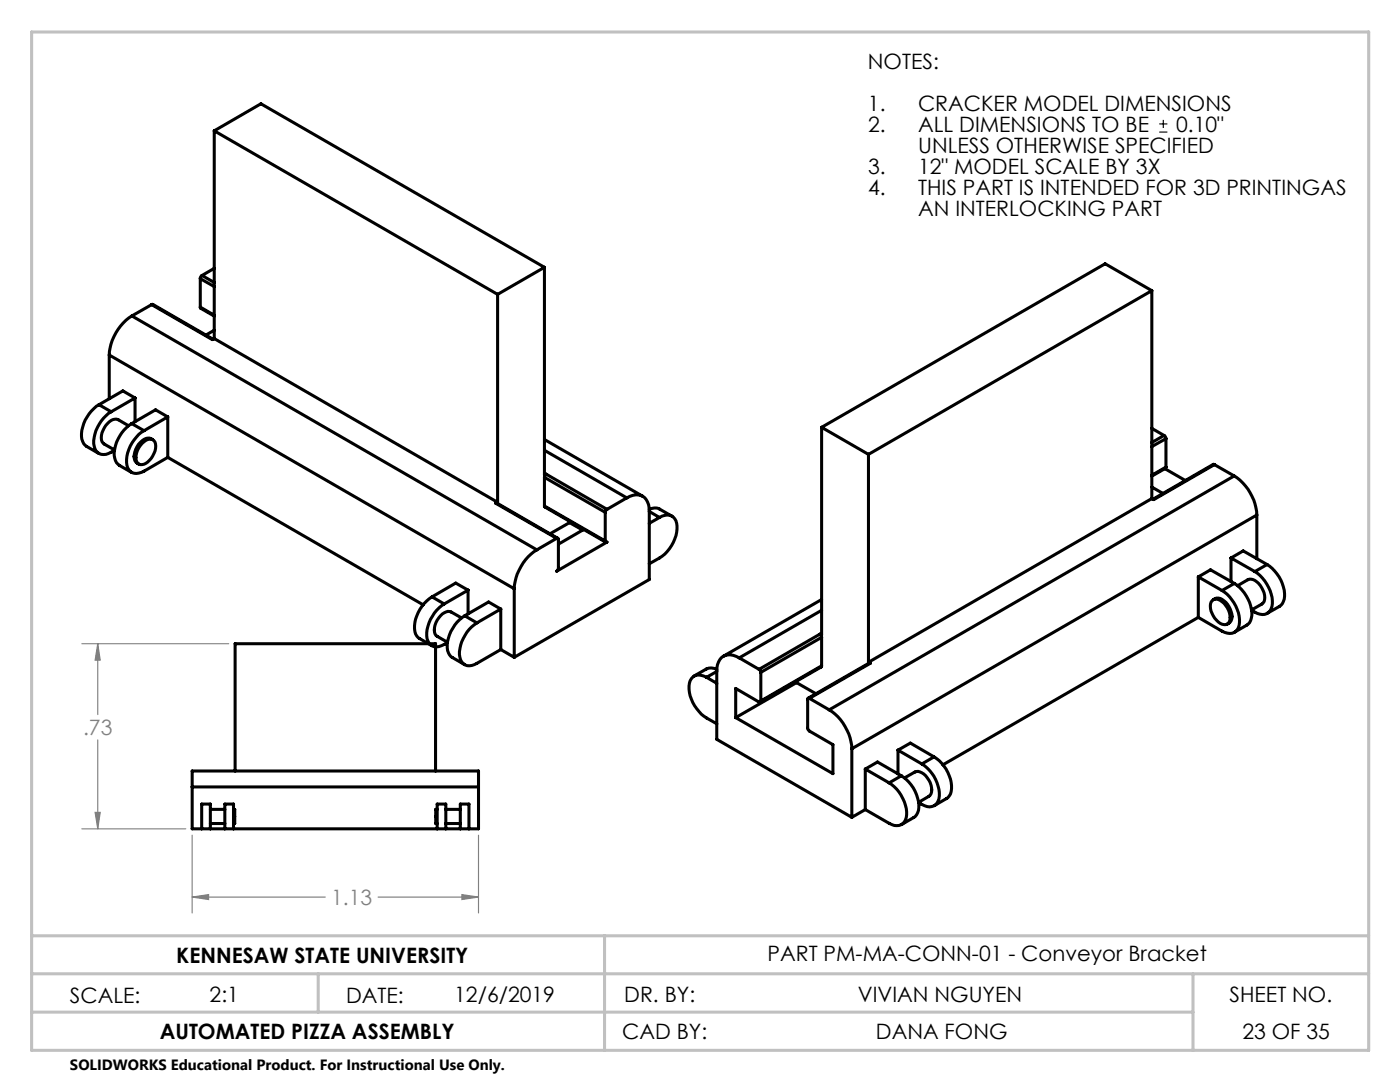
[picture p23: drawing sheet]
<svg xmlns="http://www.w3.org/2000/svg" width="279mm" height="216mm" viewBox="0 0 279 216" stroke-linecap="round" stroke-linejoin="round" font-family="sans-serif">
<defs><g id="words">
<g font-size="4.2">
<text x="173.2" y="13.8">NOTES:</text>
<text x="173.2" y="22.1">1.</text>
<text x="183.2" y="22.1">CRACKER MODEL DIMENSIONS</text>
<text x="173.2" y="26.3">2.</text>
<text x="183.2" y="26.3">ALL DIMENSIONS TO BE</text>
<text x="234.7" y="26.3">0.10&quot;</text>
<text x="173.2" y="34.7">3.</text>
<text x="183.2" y="30.5">UNLESS OTHERWISE SPECIFIED</text>
<text x="183.2" y="34.7">12&quot; MODEL SCALE BY 3X</text>
<text x="173.2" y="38.8">4.</text>
<text x="183.2" y="38.8">THIS PART IS INTENDED FOR 3D PRINTINGAS</text>
<text x="183.2" y="43">AN INTERLOCKING PART</text>
<text x="153.2" y="191.8">PART PM-MA-CONN-01 - Conveyor Bracket</text>
<text x="35.2" y="192.1">KENNESAW STATE UNIVERSITY</text>
<text x="14" y="200.2">SCALE:</text>
<text x="41.8" y="199.9">2:1</text>
<text x="69.1" y="200.2">DATE:</text>
<text x="90.7" y="199.9">12/6/2019</text>
<text x="124.6" y="199.9">DR. BY:</text>
<text x="171.2" y="199.9">VIVIAN NGUYEN</text>
<text x="245.4" y="199.9">SHEET NO.</text>
<text x="31.9" y="207.3">AUTOMATED PIZZA ASSEMBLY</text>
<text x="124.2" y="207.3">CAD BY:</text>
<text x="174.8" y="207.3">DANA FONG</text>
<text x="248" y="207.3">23 OF 35</text>
</g>
<g font-size="4.2" fill="#808080">
<text x="16.6" y="146.7">.73</text>
<text x="66.1" y="180.6">1.13</text>
</g>
<text font-size="3" x="14" y="213.5">SOLIDWORKS Educational Product. For Instructional Use Only.</text>
</g></defs>
<path d="M231.4 26.4h1.6M231.4 24.7h1.6M232.2 23.9v1.6" fill="none" stroke="#000" stroke-width=".23"/>
<path d="M16.3 128.4h29.3M19.5 128.4l.5 3.3h-1zM19.5 128.4v14.2M19.5 147.6v17.8M16.3 165.4h20.8M19 162.1h1l-.5 3.3zM38.3 179l3.3-.5v1zM38.3 166.7v15.5M38.3 179h26.6M75.5 179h20M92.2 178.5l3.3 .5-3.3 .5zM95.5 166.7v15.5" fill="none" stroke="#808080" stroke-width=".23"/>
<path d="M120.6 186.7h152.6" fill="none" stroke="#c0c0c0" stroke-width=".23" stroke-dasharray="19 1.6 3.2 1.6" stroke-dashoffset="9.5"/>
<path d="M6.3 6.4h266.9v203.2h-266.9zM6.3 194.3h266.9M6.3 186.7h266.9M63.5 194.3v7.7M120.7 186.7v22.9M238.1 194.3v15.3M6.3 202h231.8" fill="none" stroke="#c0c0c0" stroke-width=".61"/>
<path d="M38.3 179l3.3-.5v1zM92.2 178.5l3.3 .5-3.3 .5zM19 162.1h1l-.5 3.3zM19.5 128.4l.5 3.3h-1z" fill="#808080"/>
<g fill="none" stroke="#000" stroke-width=".61">
<path d="M42.8 26.1l56.5 32.6M42.8 26.1v41.5M42.8 26.1l9.3-5.4 56.6 32.6M40 55.6v5.7M40 55.6l2.8 1.6M40.3 55l-.3 .3v.3M40.3 55l2.5 1.4M42.8 53.6l-2.5 1.4M99.3 58.7v41.5M108.7 53.3v41.5l.3-.2M108.7 53.3l-9.4 5.4M229.9 58l-9.3-5.4-56.6 32.7"/>
<path d="M229.9 58l-56.6 32.7M229.9 58v41.5M21.8 70.8l80.8 46.7M21.8 70.8v8.8M26.3 63a10 10 0 0 0-4.5 7.8M26.3 63l80.8 46.7M27 79.4l-2.5-1.4-4.7 2.8M27 79.4v4.7M27 79.4l-4.8 2.8M30.3 60.8l.2-.1 12 7M30.3 60.8l12.1 7 .4-.2M30.3 60.8l-4 2.2"/>
<path d="M40 61.3v.2l2.8 1.6M40 61.3l2.8 1.6M42.8 67.6l56.5 32.6M42.8 65.9l-1.7 1M19.8 80.8a7.3 7.3 0 0 0-3.5 6.8 2.14 2.14 0 0 0 1 1.5l2.4 1.4M19.8 80.8l2.4 1.4M22.2 82.2a7.3 7.3 0 0 0-3.4 6.8 2.03 2.03 0 0 0 3.4 1.2l.7-.3M25.6 84.9l-2-1.2a1.87 1.87 0 0 0-2.2 .8 3.7 3.7 0 0 0-1 3.6l.4 .5 2.1 1.2M26.3 84.5a7.3 7.3 0 0 0-3.4 6.9 1.97 1.97 0 0 0 .9 1.5l2.4 1.4M26.3 84.5l2.5 1.4M28.3 88.5a1.71 1.71 0 0 1 2.4-.6 3.2 3.2 0 0 1-.9 3.9 1.69 1.69 0 0 1-2.4 .6 3.3 3.3 0 0 1 .9-3.9zM28.8 85.9a7.1 7.1 0 0 0-3.3 7.4 2.1 2.1 0 0 0 3.3 .7l4.7-2.7"/>
<path d="M30.5 87.7a1.73 1.73 0 0 0-2.5 .6 3.8 3.8 0 0 0-1.1 3.6l.8 .7M33.5 91.3l51 29.4M33.5 83.2v8.1M33.5 83.2l-2.5-1.4-4.7 2.7M33.5 83.2l-4.7 2.7M108.7 87.7l19.6 11.3M108.7 95.2v5.8M108.7 95.2l12.1 7M108.7 89.9l16.4 9.4M109 94.6l-.3 .6M109 94.6l12.1 7M125.1 99.3a2.68 2.68 0 0 1 4.1 .9l.2 .5 .2 1.3v13.6l-27 15.6"/>
<path d="M125.1 99.3l-4 2.3M164 85.3v41.5l-.4-.3M164 85.3l9.3 5.4M173.3 90.7v41.5M229.9 99.5l-56.6 32.7M229.9 85.5l2.4 1.4M229.9 97.2l2.2 1.3M232.3 86.9l.4 .6M232.3 86.9l-2.4 1.4M232.5 93.5l4.1 2.4M232.7 93.2l-.1 .3-2.7 1.5M232.7 87.5v5.7"/>
<path d="M232.7 87.5l-2.8 1.6M232.7 93.2l-2.8 1.6M242.4 92.7h-.3l-12 6.9M242.4 92.7l-12.1 7-.4-.2M242.4 92.7l3.9 2.3M246.3 95a10 10 0 0 1 4.5 7.8M246.3 95l-80.8 46.6M86.2 119.1a7.1 7.1 0 0 0-3.3 7.4l.6 .7 2.7 1.6M86.2 119.1l2.5 1.4M93.4 117.8v4.7M93.4 117.8l-2.5-1.5-4.7 2.8M93.4 117.8l-4.7 2.7"/>
<path d="M99 100.4h.2l12.1 7M99 100.4l12.1 7M99.3 100.2l-.3 .2M102.6 117.5v13.7M107.1 109.7a10 10 0 0 0-4.5 7.8M108.7 101l.1 .2 12.1 7M108.7 101l12.1 6.9M111.1 107.4l.3 .2v5.8l-.3 .6 10-5.8a.21 .21 0 0 1-.2 0 .21 .21 0 0 1-.1-.3M111.1 107.4l-4 2.3M113.7 104v.3M113.7 104.3l-3.9 2.2M113.7 104.3l2.6 1.5"/>
<path d="M116.5 105.7l-5.1 2.9M120.8 102.2v5.7M121.1 101.6l-.3 .6M129.6 101.6h.1a2.16 2.16 0 0 1 2 0l2.4 1.4M129.6 102.1l2 1.2M131.6 103.3a2.06 2.06 0 0 1 3.4 1.1 7.4 7.4 0 0 1-3.4 6.9l-2 1.2M131.6 103.3l-2 1.1M164 119.6l-19.6 11.4M239.1 115.1l2.5-1.4 4.7 2.7M239.1 115.1v8.1M239.1 115.1l4.8 2.7M241.9 119.9a1.43 1.43 0 0 1 2 .2 3.6 3.6 0 0 1 1.3 4.2 1.61 1.61 0 0 1-2.4-.5 3.7 3.7 0 0 1-1.1-3.6z"/>
<path d="M242.1 119.7a1.75 1.75 0 0 1 2.6 .5 3.8 3.8 0 0 1 1 3.6l-.8 .7M243.9 117.8a7.1 7.1 0 0 1 3.3 7.4 2.1 2.1 0 0 1-3.3 .7l-4.8-2.7M245.7 111.3l2.4-1.4 4.8 2.7M245.7 111.3v4.8M245.7 111.3l4.7 2.8M246.3 116.4a7.4 7.4 0 0 1 3.4 6.9 1.81 1.81 0 0 1-.9 1.4l-2.4 1.5M246.3 116.4l-2.4 1.4M247 116.9l2-1.2a2.44 2.44 0 0 1 2.8 1.6l.6 1.5a1.72 1.72 0 0 1-.6 1.7l-2 1.2M250.4 114.1a7.6 7.6 0 0 1 3.5 6.9 1.96 1.96 0 0 1-2.9 1.4l-1.2-.6M250.8 102.8l-80.8 46.6M250.8 102.8v8.7M252.9 112.6a7.4 7.4 0 0 1 3.4 7 2.14 2.14 0 0 1-1 1.4l-2.4 1.4"/>
<path d="M252.9 112.6l-2.5 1.5M88.7 120.5a7.4 7.4 0 0 0-3.5 6.9 1.93 1.93 0 0 0 2.9 1.4l1.2-.6M92.1 123.3l-2-1.2a2.11 2.11 0 0 0-2.5 1.2 3.2 3.2 0 0 0-.6 3.5l2.3 1.4M92.7 122.9a7.4 7.4 0 0 0-3.4 6.9 2.17 2.17 0 0 0 1 1.4l2.4 1.4M92.7 122.9l2.5 1.4M95.2 124.3a7.4 7.4 0 0 0-3.4 6.9 1.91 1.91 0 0 0 2.9 1.4l5.2-3M99.9 121.5l-4.7 2.8M99.9 121.5v8.1M99.9 129.6l2.7 1.6M99.9 121.5l-2.4-1.4-4.8 2.8M141 135.1a2.1 2.1 0 0 0-3.3 .8 7.1 7.1 0 0 0 3.3 7.4l2.1 1.1M141 135.1l2.1 1.2"/>
<path d="M143.1 133.6l-.2-.1a2.33 2.33 0 0 0-1.9 0l-2.5 1.4M143.1 134l-2.1 1.1M147.5 131.3a2.68 2.68 0 0 0-4.1 .8l-.2 .5-.1 1.2v13.7l26.9 15.6M147.5 131.3l4 2.3M151.5 133.6l.3 .6M151.8 139.9v.2h-.2l-4.8-2.7v5.8M151.8 134.2v5.7M159 136.2l3.8 2.2M159 136v.2M159 136.2l-12.2 7M161.5 139.3a.21 .21 0 0 0-.2 0 .21 .21 0 0 0-.1 .3v5.9l.3 .3 4.7 2.8v5.8l-19.4-11.2M161.5 139.3l4 2.3"/>
<path d="M163.6 126.5l.3 .4 .1 .3M163.6 126.5l-12.1 7.1M164 132.9l-.1 .2-12.2 7M164 127.2v5.7M164 127.2l-12.2 7M164 132.9l-12.2 7M164 121.8l-16.5 9.5M173.3 132.2l.4 .2M173.7 132.4l-.2-.1-12.2 7M173.7 132.4l-12.2 6.9M239.1 123.2l-50.9 29.4M38.3 157v-3.2h57.2v3.2"/>
<path d="M38.3 157v8.4h57.2v-8.4M38.3 157h57.2M46.9 153.8v-25.4h40v25.4M165.5 141.6a10 10 0 0 1 4.5 7.8M170 149.4v13.7M172.7 153.5v8M172.7 153.5l4.7 2.7M172.7 153.5l2.4-1.5 4.8 2.8M177.4 156.2a7.6 7.6 0 0 1 3.5 6.9 2.07 2.07 0 0 1-3.5 1.2l-4.7-2.8M179.2 149.7l2.5-1.4 4.7 2.7M179.2 149.7v4.7M179.2 149.7l4.8 2.7"/>
<path d="M179.9 154.8a7.4 7.4 0 0 1 3.4 6.9 2.17 2.17 0 0 1-.9 1.4l-2.5 1.4M179.9 154.8l-2.5 1.4M184 152.4a7.4 7.4 0 0 1 3.4 6.9 2.06 2.06 0 0 1-3.4 1.2l-.7-.4 2.1-1.2a2.49 2.49 0 0 0 0-3.2l-.3-.5a2.27 2.27 0 0 0-2.5-1.1l-2.1 1.1M186.4 151a7.1 7.1 0 0 1 3.3 7.4l-.5 .8-2.8 1.6M186.4 151l-2.4 1.4M40.3 165.4v-5h1.7v5M42 164.3h2.9M42 161.5h2.9M44.9 165.4v-5h1.7v5M46.6 161.5h.2v2.8h-.2M87.2 165.4v-5h1.8v5M87.2 161.5h-.2v2.8h.2"/>
<path d="M89 164.3h2.9M89 161.5h2.9M91.9 165.4v-5h1.7v5M172.7 161.5l-2.7 1.6"/>
</g>
<use href="#words"/>
</svg>
